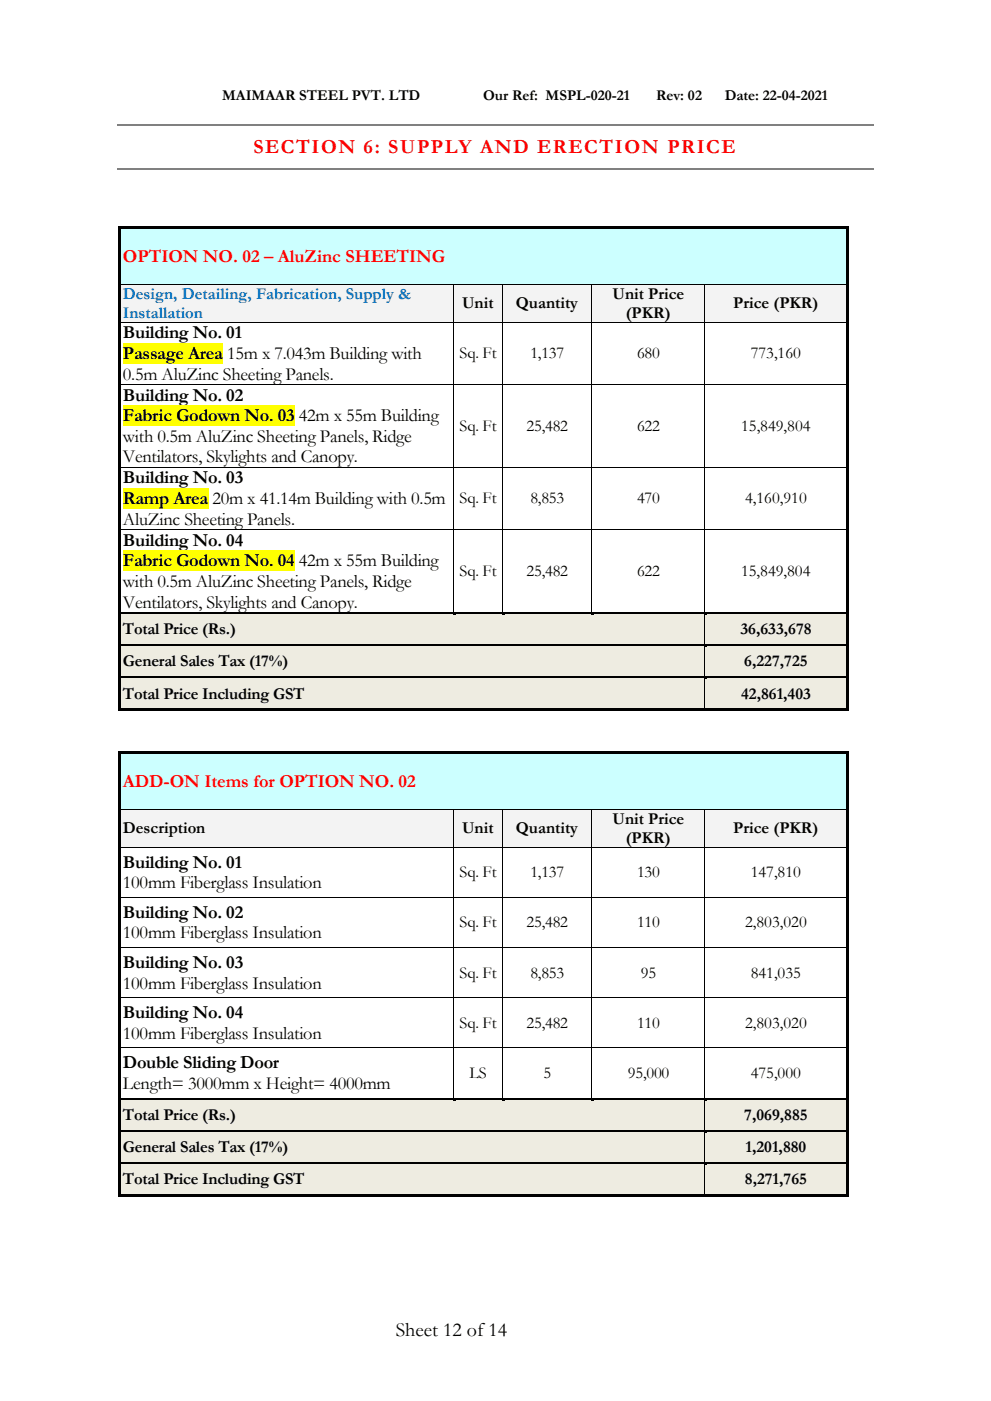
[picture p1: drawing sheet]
<svg xmlns="http://www.w3.org/2000/svg" width="210mm" height="297mm" viewBox="0 0 210 297" stroke-linecap="round" stroke-linejoin="round" font-family="sans-serif">
<defs><g id="words">
<text font-size="4.2" fill="#f00" x="53.7" y="32.4">SECTION 6: SUPPLY AND ERECTION PRICE</text>
<text font-size="4.2" x="83.9" y="283.2">Sheet 12 of14</text>
<g font-size="3.9" fill="#f00">
<text x="26" y="55.6">OPTION NO. 02 – AluZinc SHEETING</text>
<text x="26" y="166.8">ADD-ON Items for OPTION NO. 02</text>
</g>
<g font-size="3.9">
<text x="26" y="71.7">Building No. 01</text>
<text x="26" y="76.1">Passage Area</text>
<text x="48.1" y="76.1">15m x 7.043m Building with</text>
<text x="26" y="80.4">0.5m AluZinc Sheeting Panels.</text>
<text x="26" y="84.9">Building No. 02</text>
<text x="26" y="89.3">Fabric Godown No. 03</text>
<text x="63.3" y="89.3">42m x 55m Building</text>
<text x="26" y="93.6">with 0.5m AluZinc Sheeting Panels, Ridge</text>
<text x="26" y="98">Ventilators, Skylights and Canopy.</text>
<text x="26" y="102.5">Building No. 03</text>
<text x="26" y="106.8">Ramp Area</text>
<text x="45" y="106.8">20m x 41.14m Building with 0.5m</text>
<text x="26" y="111.2">AluZinc Sheeting Panels.</text>
<text x="26" y="115.7">Building No. 04</text>
<text x="26" y="120">Fabric Godown No. 04</text>
<text x="26" y="124.4">with 0.5m AluZinc Sheeting Panels, Ridge</text>
<text x="63.3" y="120">42m x 55m Building</text>
<text x="26" y="128.8">Ventilators, Skylights and Canopy.</text>
<text x="26" y="183.9">Building No. 01</text>
<text x="26" y="188.2">100mm Fiberglass Insulation</text>
<text x="26" y="194.5">Building No. 02</text>
<text x="26" y="198.9">100mm Fiberglass Insulation</text>
<text x="26" y="205.1">Building No. 03</text>
<text x="26" y="209.5">100mm Fiberglass Insulation</text>
<text x="26" y="215.8">Building No. 04</text>
<text x="26" y="220.2">100mm Fiberglass Insulation</text>
<text x="26" y="226.4">Double Sliding Door</text>
<text x="26" y="230.8">Length= 3000mm x Height= 4000mm</text>
</g>
<g font-size="3.5" fill="#0070c0">
<text x="26" y="63.4">Design, Detailing, Fabrication, Supply &amp;</text>
<text x="26" y="67.3">Installation</text>
</g>
<g font-size="3.5">
<text x="97.9" y="65.3">Unit</text>
<text x="109.3" y="65.3">Quantity</text>
<text x="129.8" y="63.4">Unit Price</text>
<text x="155.4" y="65.3">Price (PKR)</text>
<text x="132.7" y="67.3">(PKR)</text>
<text x="97.4" y="76">Sq. Ft</text>
<text x="112.4" y="76">1,137</text>
<text x="135" y="76">680</text>
<text x="159.1" y="76">773,160</text>
<text x="97.4" y="91.3">Sq. Ft</text>
<text x="111.6" y="91.3">25,482</text>
<text x="135" y="91.3">622</text>
<text x="157.1" y="91.3">15,849,804</text>
<text x="97.4" y="106.7">Sq. Ft</text>
<text x="112.4" y="106.7">8,853</text>
<text x="135" y="106.7">470</text>
<text x="157.9" y="106.7">4,160,910</text>
<text x="97.4" y="122.1">Sq. Ft</text>
<text x="111.6" y="122.1">25,482</text>
<text x="135" y="122.1">622</text>
<text x="157.1" y="122.1">15,849,804</text>
<text x="26" y="134.5">Total Price (Rs.)</text>
<text x="157" y="134.5">36,633,678</text>
<text x="26" y="141.2">General Sales Tax (17%)</text>
<text x="157.8" y="141.2">6,227,725</text>
<text x="26" y="148.1">Total Price Including GST</text>
<text x="157.1" y="148.1">42,861,403</text>
<text x="26" y="176.6">Description</text>
<text x="97.9" y="176.6">Unit</text>
<text x="109.3" y="176.6">Quantity</text>
<text x="129.8" y="174.6">Unit Price</text>
<text x="132.7" y="178.6">(PKR)</text>
<text x="155.4" y="176.6">Price (PKR)</text>
<text x="97.4" y="185.9">Sq. Ft</text>
<text x="112.4" y="185.9">1,137</text>
<text x="135" y="185.9">130</text>
<text x="159.1" y="185.9">147,810</text>
<text x="97.4" y="196.5">Sq. Ft</text>
<text x="111.6" y="196.5">25,482</text>
<text x="135" y="196.5">110</text>
<text x="157.9" y="196.5">2,803,020</text>
<text x="97.4" y="207.2">Sq. Ft</text>
<text x="112.4" y="207.2">8,853</text>
<text x="135.8" y="207.2">95</text>
<text x="159.1" y="207.2">841,035</text>
<text x="97.4" y="217.8">Sq. Ft</text>
<text x="111.6" y="217.8">25,482</text>
<text x="135" y="217.8">110</text>
<text x="157.9" y="217.8">2,803,020</text>
<text x="99.5" y="228.5">LS</text>
<text x="115.2" y="228.5">5</text>
<text x="133.1" y="228.5">95,000</text>
<text x="159.1" y="228.5">475,000</text>
<text x="26" y="237.4">Total Price (Rs.)</text>
<text x="157.8" y="237.4">7,069,885</text>
<text x="26" y="244.2">General Sales Tax (17%)</text>
<text x="158" y="244.2">1,201,880</text>
<text x="26" y="251">Total Price Including GST</text>
<text x="157.9" y="251">8,271,765</text>
</g>
<g font-size="3.2">
<text x="47.1" y="21.3">MAIMAAR STEEL PVT. LTD</text>
<text x="102.4" y="21.3">Our Ref: MSPL-020-21</text>
<text x="139.1" y="21.3">Rev: 02</text>
<text x="153.6" y="21.3">Date: 22-04-2021</text>
</g>
</g></defs>
<path d="M24.9 26.5h160.3M24.9 35.7h160.3" fill="none" stroke="#808080" stroke-width=".25"/>
<path d="M25.7 48.6h153.6v3.6h-153.6z" fill-rule="evenodd" fill="#cff"/>
<path d="M25.9 52.2v4.4M179.1 52.2v4.4" fill="none" stroke="#cff" stroke-width=".38"/>
<g fill="#cff">
<path d="M25.7 56.6h153.6v3.6h-153.6z" fill-rule="evenodd"/>
<path d="M26 52.2h152.9v4.4h-152.9z" fill-rule="evenodd"/>
</g>
<g fill="#000">
<path d="M25.2 48.1h.5v.5h-.5z" fill-rule="evenodd"/>
<path d="M25.2 48.1h.5v.5h-.5z" fill-rule="evenodd"/>
<path d="M25.7 48.1h153.6v.5h-153.6z" fill-rule="evenodd"/>
<path d="M179.3 48.1h.5v.5h-.5z" fill-rule="evenodd"/>
<path d="M179.3 48.1h.5v.5h-.5z" fill-rule="evenodd"/>
<path d="M25.2 48.6h.5v11.6h-.5z" fill-rule="evenodd"/>
<path d="M179.3 48.6h.5v11.6h-.5z" fill-rule="evenodd"/>
</g>
<path d="M25.7 48.6h153.6" fill="none" stroke="#cff" stroke-width=".21"/>
<path d="M25.9 60.4v7.9" fill="none" stroke="#f3f3f3" stroke-width=".38"/>
<g fill="#f3f3f3">
<path d="M95.5 60.4h.6v7.9h-.6z" fill-rule="evenodd"/>
<path d="M26 60.4h69.5v3.9h-69.5z" fill-rule="evenodd"/>
<path d="M26 64.3h69.5v4h-69.5z" fill-rule="evenodd"/>
<path d="M96.2 60.4h10.3v1.9h-10.3z" fill-rule="evenodd"/>
<path d="M96.2 62.3h.5v4h-.5z" fill-rule="evenodd"/>
<path d="M105.9 62.3h.6v4h-.6z" fill-rule="evenodd"/>
<path d="M96.2 66.3h10.3v2h-10.3z" fill-rule="evenodd"/>
<path d="M96.7 62.3h9.2v4h-9.2z" fill-rule="evenodd"/>
<path d="M106.6 60.4h18.8v1.9h-18.8z" fill-rule="evenodd"/>
<path d="M106.6 62.3h.6v4h-.6z" fill-rule="evenodd"/>
<path d="M124.8 62.3h.6v4h-.6z" fill-rule="evenodd"/>
<path d="M106.6 66.3h18.8v2h-18.8z" fill-rule="evenodd"/>
<path d="M107.2 62.3h17.6v4h-17.6z" fill-rule="evenodd"/>
<path d="M125.5 60.4h.6v7.9h-.6z" fill-rule="evenodd"/>
<path d="M148.8 60.4h.6v7.9h-.6z" fill-rule="evenodd"/>
<path d="M126.1 60.4h22.7v3.9h-22.7z" fill-rule="evenodd"/>
<path d="M126.1 64.3h22.7v4h-22.7z" fill-rule="evenodd"/>
<path d="M149.5 60.4h29.8v1.9h-29.8z" fill-rule="evenodd"/>
<path d="M149.5 62.3h.6v4h-.6z" fill-rule="evenodd"/>
</g>
<path d="M179.1 62.3v4" fill="none" stroke="#f3f3f3" stroke-width=".38"/>
<g fill="#f3f3f3">
<path d="M149.5 66.3h29.8v2h-29.8z" fill-rule="evenodd"/>
<path d="M150.1 62.3h28.8v4h-28.8z" fill-rule="evenodd"/>
</g>
<g fill="#000">
<path d="M25.2 60.2l.5 .1z" fill-rule="evenodd"/>
<path d="M25.2 60.3h.5v8h-.5z" fill-rule="evenodd"/>
<path d="M96.1 60.2l.1 .1z" fill-rule="evenodd"/>
<path d="M106.5 60.2l.1 .1z" fill-rule="evenodd"/>
<path d="M125.4 60.2l.1 .1z" fill-rule="evenodd"/>
<path d="M149.4 60.2l.1 .1z" fill-rule="evenodd"/>
<path d="M179.3 60.2l.5 .1z" fill-rule="evenodd"/>
<path d="M179.3 60.3h.5v8h-.5z" fill-rule="evenodd"/>
</g>
<path d="M25.7 60.3h70.4M96.1 60.3v8M96.2 60.3h10.3M106.5 60.3v8M106.6 60.3h18.8M125.5 60.3v8M125.5 60.3h23.9M149.4 60.3v8M149.5 60.3h29.8" fill="none" stroke="#000" stroke-width=".21"/>
<path d="M26 72.7h21.2v4.4h-21.2z" fill-rule="evenodd" fill="#ff0"/>
<g fill="#000">
<path d="M25.2 68.3l.5 .1z" fill-rule="evenodd"/>
<path d="M96.1 68.3l.1 .1z" fill-rule="evenodd"/>
<path d="M106.5 68.3l.1 .1z" fill-rule="evenodd"/>
<path d="M125.4 68.3l.1 .1z" fill-rule="evenodd"/>
<path d="M149.4 68.3l.1 .1z" fill-rule="evenodd"/>
<path d="M179.3 68.3l.5 .1z" fill-rule="evenodd"/>
<path d="M25.2 68.4h.5v13.1h-.5z" fill-rule="evenodd"/>
<path d="M179.3 68.4h.5v13.1h-.5z" fill-rule="evenodd"/>
</g>
<path d="M25.7 68.3h70.4M96.1 68.4v13.1M96.2 68.3h10.3M106.5 68.4v13.1M106.6 68.3h18.8M149.4 68.3h-23.9v13.2M179.3 68.3h-29.8l-.1 13.2" fill="none" stroke="#000" stroke-width=".21"/>
<path d="M26 85.9h36.4v4.4h-36.4z" fill-rule="evenodd" fill="#ff0"/>
<g fill="#000">
<path d="M25.2 81.5l.5 .1z" fill-rule="evenodd"/>
<path d="M25.2 81.6h.5v17.4h-.5z" fill-rule="evenodd"/>
<path d="M96.1 81.5l.1 .1z" fill-rule="evenodd"/>
<path d="M106.5 81.5l.1 .1z" fill-rule="evenodd"/>
<path d="M125.4 81.5l.1 .1z" fill-rule="evenodd"/>
<path d="M149.4 81.5l.1 .1z" fill-rule="evenodd"/>
<path d="M179.3 81.5l.5 .1z" fill-rule="evenodd"/>
<path d="M179.3 81.6h.5v17.4h-.5z" fill-rule="evenodd"/>
</g>
<path d="M25.7 81.5h70.4M96.1 81.6v17.4M96.2 81.5h10.3M106.5 81.6v17.4M106.6 81.5h18.8M125.5 81.6v17.4M125.5 81.5h23.9M149.4 81.6v17.4M149.5 81.5h29.8" fill="none" stroke="#000" stroke-width=".21"/>
<path d="M26 103.5h18.1v4.3h-18.1z" fill-rule="evenodd" fill="#ff0"/>
<g fill="#000">
<path d="M25.2 99l.5 .1z" fill-rule="evenodd"/>
<path d="M96.1 99l.1 .1z" fill-rule="evenodd"/>
<path d="M106.5 99l.1 .1z" fill-rule="evenodd"/>
<path d="M125.4 99l.1 .1z" fill-rule="evenodd"/>
<path d="M149.4 99l.1 .1z" fill-rule="evenodd"/>
<path d="M179.3 99l.5 .1z" fill-rule="evenodd"/>
<path d="M25.2 99.1h.5v13.1h-.5z" fill-rule="evenodd"/>
<path d="M179.3 99.1h.5v13.1h-.5z" fill-rule="evenodd"/>
</g>
<path d="M25.7 99.1h70.4M96.1 99.1v13.1M96.2 99.1h10.3M106.5 99.1v13.1M106.6 99.1h18.8M149.4 99.1h-23.9v13.1M179.3 99.1h-29.8l-.1 13.1" fill="none" stroke="#000" stroke-width=".21"/>
<path d="M26 116.7h36.4v4.3h-36.4z" fill-rule="evenodd" fill="#ff0"/>
<g fill="#000">
<path d="M25.2 112.2l.5 .1z" fill-rule="evenodd"/>
<path d="M96.1 112.2l.1 .1z" fill-rule="evenodd"/>
<path d="M106.5 112.2l.1 .1z" fill-rule="evenodd"/>
<path d="M125.4 112.2l.1 .1z" fill-rule="evenodd"/>
<path d="M149.4 112.2l.1 .1z" fill-rule="evenodd"/>
<path d="M179.3 112.2l.5 .1z" fill-rule="evenodd"/>
<path d="M25.2 112.3h.5v17.5h-.5z" fill-rule="evenodd"/>
<path d="M179.3 112.3h.5v17.5h-.5z" fill-rule="evenodd"/>
</g>
<path d="M25.7 112.3h70.4M96.1 112.3v17.5M96.2 112.3h10.3M106.5 112.3v17.5M106.6 112.3h18.8M125.5 112.3v17.5M125.5 112.3h23.9M149.4 112.3v17.5M149.5 112.3h29.8" fill="none" stroke="#000" stroke-width=".21"/>
<path d="M25.7 130.3h123.7v1.2h-123.7z" fill-rule="evenodd" fill="#eeece1"/>
<path d="M25.9 131.5v3.9" fill="none" stroke="#eeece1" stroke-width=".38"/>
<g fill="#eeece1">
<path d="M148.8 131.5h.6v3.9h-.6z" fill-rule="evenodd"/>
<path d="M25.7 135.4h123.7v1.2h-123.7z" fill-rule="evenodd"/>
<path d="M26 131.5h122.8v3.9h-122.8z" fill-rule="evenodd"/>
<path d="M149.5 130.3h29.8v1.2h-29.8z" fill-rule="evenodd"/>
<path d="M149.5 131.5h.6v3.9h-.6z" fill-rule="evenodd"/>
</g>
<path d="M179.1 131.5v3.9" fill="none" stroke="#eeece1" stroke-width=".38"/>
<g fill="#eeece1">
<path d="M149.5 135.4h29.8v1.2h-29.8z" fill-rule="evenodd"/>
<path d="M150.1 131.5h28.8v3.9h-28.8z" fill-rule="evenodd"/>
</g>
<g fill="#000">
<path d="M25.2 129.8h.5v.5h-.5z" fill-rule="evenodd"/>
<path d="M25.7 129.8h70.4v.5h-70.4z" fill-rule="evenodd"/>
</g>
<path d="M25.7 130.3h70.4" fill="none" stroke="#eeece1" stroke-width=".21"/>
<path d="M96.1 130.3h.5z" fill-rule="evenodd" fill="#eeece1"/>
<g fill="#000">
<path d="M96.1 129.8h.5v.5h-.5z" fill-rule="evenodd"/>
<path d="M96.6 129.8h9.9v.5h-9.9z" fill-rule="evenodd"/>
</g>
<path d="M96.6 130.3h9.9" fill="none" stroke="#eeece1" stroke-width=".21"/>
<path d="M106.5 130.3h.5z" fill-rule="evenodd" fill="#eeece1"/>
<g fill="#000">
<path d="M106.5 129.8h.5v.5h-.5z" fill-rule="evenodd"/>
<path d="M107 129.8h18.4v.5h-18.4z" fill-rule="evenodd"/>
</g>
<path d="M107 130.3h18.4" fill="none" stroke="#eeece1" stroke-width=".21"/>
<path d="M125.4 130.3h.5z" fill-rule="evenodd" fill="#eeece1"/>
<g fill="#000">
<path d="M125.4 129.8h.5v.5h-.5z" fill-rule="evenodd"/>
<path d="M125.9 129.8h23.5v.5h-23.5z" fill-rule="evenodd"/>
</g>
<path d="M125.9 130.3h23.5" fill="none" stroke="#eeece1" stroke-width=".21"/>
<path d="M149.5 130.3h.4z" fill-rule="evenodd" fill="#eeece1"/>
<g fill="#000">
<path d="M25.2 130.3h.5v6.3h-.5z" fill-rule="evenodd"/>
<path d="M149.4 129.8h.5v.5h-.5z" fill-rule="evenodd"/>
<path d="M149.9 129.8h29.4v.5h-29.4z" fill-rule="evenodd"/>
<path d="M179.3 129.8h.5v.5h-.5z" fill-rule="evenodd"/>
<path d="M179.3 130.3h.5v6.3h-.5z" fill-rule="evenodd"/>
</g>
<path d="M149.9 130.3h29.4" fill="none" stroke="#eeece1" stroke-width=".21"/>
<path d="M149.4 130.3v6.3" fill="none" stroke="#000" stroke-width=".21"/>
<path d="M25.7 137.1h123.7v1.1h-123.7z" fill-rule="evenodd" fill="#eeece1"/>
<path d="M25.9 138.2v4" fill="none" stroke="#eeece1" stroke-width=".38"/>
<g fill="#eeece1">
<path d="M148.8 138.2h.6v4h-.6z" fill-rule="evenodd"/>
<path d="M25.7 142.2h123.7v1.2h-123.7z" fill-rule="evenodd"/>
<path d="M26 138.2h122.8v4h-122.8z" fill-rule="evenodd"/>
<path d="M149.5 137.1h29.8v1.1h-29.8z" fill-rule="evenodd"/>
<path d="M149.5 138.2h.6v4h-.6z" fill-rule="evenodd"/>
</g>
<path d="M179.1 138.2v4" fill="none" stroke="#eeece1" stroke-width=".38"/>
<g fill="#eeece1">
<path d="M149.5 142.2h29.8v1.2h-29.8z" fill-rule="evenodd"/>
<path d="M150.1 138.2h28.8v4h-28.8z" fill-rule="evenodd"/>
</g>
<g fill="#000">
<path d="M25.2 136.6h.5v.5h-.5z" fill-rule="evenodd"/>
<path d="M25.7 136.6h123.7v.5h-123.7z" fill-rule="evenodd"/>
</g>
<path d="M25.7 137.1h123.7" fill="none" stroke="#eeece1" stroke-width=".21"/>
<path d="M149.5 137.1h.4z" fill-rule="evenodd" fill="#eeece1"/>
<g fill="#000">
<path d="M149.4 136.6h.5v.5h-.5z" fill-rule="evenodd"/>
<path d="M149.9 136.6h29.4v.5h-29.4z" fill-rule="evenodd"/>
<path d="M179.3 136.6h.5v.5h-.5z" fill-rule="evenodd"/>
<path d="M25.2 137.1h.5v6.3h-.5z" fill-rule="evenodd"/>
<path d="M179.3 137.1h.5v6.3h-.5z" fill-rule="evenodd"/>
</g>
<path d="M149.9 137.1h29.4" fill="none" stroke="#eeece1" stroke-width=".21"/>
<path d="M149.4 137.1v6.3" fill="none" stroke="#000" stroke-width=".21"/>
<path d="M25.7 143.9h123.7v1.2h-123.7z" fill-rule="evenodd" fill="#eeece1"/>
<path d="M25.9 145.1v3.9" fill="none" stroke="#eeece1" stroke-width=".38"/>
<g fill="#eeece1">
<path d="M148.8 145.1h.6v3.9h-.6z" fill-rule="evenodd"/>
<path d="M25.7 149h123.7v1.1h-123.7z" fill-rule="evenodd"/>
<path d="M26 145.1h122.8v3.9h-122.8z" fill-rule="evenodd"/>
<path d="M149.5 143.9h29.8v1.2h-29.8z" fill-rule="evenodd"/>
<path d="M149.5 145.1h.6v3.9h-.6z" fill-rule="evenodd"/>
</g>
<path d="M179.1 145.1v3.9" fill="none" stroke="#eeece1" stroke-width=".38"/>
<g fill="#eeece1">
<path d="M149.5 149h29.8v1.1h-29.8z" fill-rule="evenodd"/>
<path d="M150.1 145.1h28.8v3.9h-28.8z" fill-rule="evenodd"/>
</g>
<g fill="#000">
<path d="M25.2 143.4h.5v.5h-.5z" fill-rule="evenodd"/>
<path d="M25.7 143.4h123.7v.5h-123.7z" fill-rule="evenodd"/>
</g>
<path d="M25.7 143.9h123.7" fill="none" stroke="#eeece1" stroke-width=".21"/>
<path d="M149.5 143.9h.4z" fill-rule="evenodd" fill="#eeece1"/>
<g fill="#000">
<path d="M25.2 143.9h.5v6.2h-.5z" fill-rule="evenodd"/>
<path d="M25.2 150.1h.5v.5h-.5z" fill-rule="evenodd"/>
<path d="M25.2 150.1h.5v.5h-.5z" fill-rule="evenodd"/>
<path d="M25.7 150.1h123.7v.5h-123.7z" fill-rule="evenodd"/>
<path d="M149.4 143.4h.5v.5h-.5z" fill-rule="evenodd"/>
<path d="M149.4 150.1h.5v.5h-.5z" fill-rule="evenodd"/>
<path d="M149.9 143.4h29.4v.5h-29.4z" fill-rule="evenodd"/>
<path d="M149.9 150.1h29.4v.5h-29.4z" fill-rule="evenodd"/>
<path d="M179.3 143.4h.5v.5h-.5z" fill-rule="evenodd"/>
<path d="M179.3 143.9h.5v6.2h-.5z" fill-rule="evenodd"/>
<path d="M179.3 150.1h.5v.5h-.5z" fill-rule="evenodd"/>
<path d="M179.3 150.1h.5v.5h-.5z" fill-rule="evenodd"/>
</g>
<path d="M149.9 143.9h29.4" fill="none" stroke="#eeece1" stroke-width=".21"/>
<path d="M149.4 143.9v6.2" fill="none" stroke="#000" stroke-width=".21"/>
<path d="M25.7 159.8h153.6v3.7h-153.6z" fill-rule="evenodd" fill="#cff"/>
<path d="M25.9 163.5v4.3M179.1 163.5v4.3" fill="none" stroke="#cff" stroke-width=".38"/>
<g fill="#cff">
<path d="M25.7 167.8h153.6v3.7h-153.6z" fill-rule="evenodd"/>
<path d="M26 163.5h152.9v4.3h-152.9z" fill-rule="evenodd"/>
</g>
<g fill="#000">
<path d="M25.2 159.3h.5v.5h-.5z" fill-rule="evenodd"/>
<path d="M25.2 159.3h.5v.5h-.5z" fill-rule="evenodd"/>
<path d="M25.7 159.3h153.6v.5h-153.6z" fill-rule="evenodd"/>
<path d="M179.3 159.3h.5v.5h-.5z" fill-rule="evenodd"/>
<path d="M179.3 159.3h.5v.5h-.5z" fill-rule="evenodd"/>
<path d="M25.2 159.8h.5v11.7h-.5z" fill-rule="evenodd"/>
<path d="M179.3 159.8h.5v11.7h-.5z" fill-rule="evenodd"/>
</g>
<path d="M25.7 159.8h153.6" fill="none" stroke="#cff" stroke-width=".21"/>
<path d="M25.7 171.6h70.4v2h-70.4z" fill-rule="evenodd" fill="#f3f3f3"/>
<path d="M25.9 173.6v3.9" fill="none" stroke="#f3f3f3" stroke-width=".38"/>
<g fill="#f3f3f3">
<path d="M95.5 173.6h.6v3.9h-.6z" fill-rule="evenodd"/>
<path d="M25.7 177.5h70.4v2h-70.4z" fill-rule="evenodd"/>
<path d="M26 173.6h69.5v3.9h-69.5z" fill-rule="evenodd"/>
<path d="M96.2 171.6h10.3v2h-10.3z" fill-rule="evenodd"/>
<path d="M96.2 173.6h.5v3.9h-.5z" fill-rule="evenodd"/>
<path d="M105.9 173.6h.6v3.9h-.6z" fill-rule="evenodd"/>
<path d="M96.2 177.5h10.3v2h-10.3z" fill-rule="evenodd"/>
<path d="M96.7 173.6h9.2v3.9h-9.2z" fill-rule="evenodd"/>
<path d="M106.6 171.6h18.8v2h-18.8z" fill-rule="evenodd"/>
<path d="M106.6 173.6h.6v3.9h-.6z" fill-rule="evenodd"/>
<path d="M124.8 173.6h.6v3.9h-.6z" fill-rule="evenodd"/>
<path d="M106.6 177.5h18.8v2h-18.8z" fill-rule="evenodd"/>
<path d="M107.2 173.6h17.6v3.9h-17.6z" fill-rule="evenodd"/>
<path d="M125.5 171.6h.6v7.9h-.6z" fill-rule="evenodd"/>
<path d="M148.8 171.6h.6v7.9h-.6z" fill-rule="evenodd"/>
<path d="M126.1 171.6h22.7v4h-22.7z" fill-rule="evenodd"/>
<path d="M126.1 175.6h22.7v3.9h-22.7z" fill-rule="evenodd"/>
<path d="M149.5 171.6h29.8v2h-29.8z" fill-rule="evenodd"/>
<path d="M149.5 173.6h.6v3.9h-.6z" fill-rule="evenodd"/>
</g>
<path d="M179.1 173.6v3.9" fill="none" stroke="#f3f3f3" stroke-width=".38"/>
<g fill="#f3f3f3">
<path d="M149.5 177.5h29.8v2h-29.8z" fill-rule="evenodd"/>
<path d="M150.1 173.6h28.8v3.9h-28.8z" fill-rule="evenodd"/>
</g>
<g fill="#000">
<path d="M25.2 171.5l.5 .1z" fill-rule="evenodd"/>
<path d="M25.2 171.6h.5v7.9h-.5z" fill-rule="evenodd"/>
<path d="M25.2 179.5l.5 .1z" fill-rule="evenodd"/>
<path d="M96.1 171.5l.1 .1z" fill-rule="evenodd"/>
<path d="M96.1 179.5l.1 .1z" fill-rule="evenodd"/>
<path d="M106.5 171.5l.1 .1z" fill-rule="evenodd"/>
<path d="M106.5 179.5l.1 .1z" fill-rule="evenodd"/>
<path d="M125.4 171.5l.1 .1z" fill-rule="evenodd"/>
<path d="M125.4 179.5l.1 .1z" fill-rule="evenodd"/>
<path d="M149.4 171.5l.1 .1z" fill-rule="evenodd"/>
<path d="M149.4 179.5l.1 .1z" fill-rule="evenodd"/>
<path d="M179.3 171.5l.5 .1z" fill-rule="evenodd"/>
<path d="M179.3 171.6h.5v7.9h-.5z" fill-rule="evenodd"/>
<path d="M179.3 179.5l.5 .1z" fill-rule="evenodd"/>
<path d="M25.2 179.6h.5v10.6h-.5z" fill-rule="evenodd"/>
<path d="M25.2 190.2l.5 .1z" fill-rule="evenodd"/>
<path d="M96.1 190.2l.1 .1z" fill-rule="evenodd"/>
<path d="M106.5 190.2l.1 .1z" fill-rule="evenodd"/>
<path d="M125.4 190.2l.1 .1z" fill-rule="evenodd"/>
<path d="M149.4 190.2l.1 .1z" fill-rule="evenodd"/>
<path d="M179.3 179.6h.5v10.6h-.5z" fill-rule="evenodd"/>
<path d="M179.3 190.2l.5 .1z" fill-rule="evenodd"/>
<path d="M25.2 190.3h.5v10.5h-.5z" fill-rule="evenodd"/>
<path d="M25.2 200.8l.5 .1z" fill-rule="evenodd"/>
<path d="M25.2 200.9h.5v10.5h-.5z" fill-rule="evenodd"/>
<path d="M25.2 211.4l.5 .1z" fill-rule="evenodd"/>
<path d="M96.1 200.8l.1 .1z" fill-rule="evenodd"/>
<path d="M96.1 211.4l.1 .1z" fill-rule="evenodd"/>
<path d="M106.5 200.8l.1 .1z" fill-rule="evenodd"/>
<path d="M106.5 211.4l.1 .1z" fill-rule="evenodd"/>
<path d="M125.4 200.8l.1 .1z" fill-rule="evenodd"/>
<path d="M125.4 211.4l.1 .1z" fill-rule="evenodd"/>
<path d="M149.4 200.8l.1 .1z" fill-rule="evenodd"/>
<path d="M149.4 211.4l.1 .1z" fill-rule="evenodd"/>
<path d="M179.3 190.3h.5v10.5h-.5z" fill-rule="evenodd"/>
<path d="M179.3 200.8l.5 .1z" fill-rule="evenodd"/>
<path d="M179.3 200.9h.5v10.5h-.5z" fill-rule="evenodd"/>
<path d="M179.3 211.4l.5 .1z" fill-rule="evenodd"/>
<path d="M25.2 211.5h.5v10.6h-.5z" fill-rule="evenodd"/>
<path d="M25.2 222.1h.5z" fill-rule="evenodd"/>
<path d="M25.2 222.1h.5v10.6h-.5z" fill-rule="evenodd"/>
<path d="M96.1 222.1h.1z" fill-rule="evenodd"/>
<path d="M106.5 222.1h.1z" fill-rule="evenodd"/>
<path d="M125.4 222.1h.1z" fill-rule="evenodd"/>
<path d="M149.4 222.1h.1z" fill-rule="evenodd"/>
<path d="M179.3 211.5h.5v10.6h-.5z" fill-rule="evenodd"/>
<path d="M179.3 222.1h.5z" fill-rule="evenodd"/>
<path d="M179.3 222.1h.5v10.6h-.5z" fill-rule="evenodd"/>
</g>
<g fill="none" stroke="#000" stroke-width=".21">
<path d="M25.7 171.6h70.4M25.7 179.6h70.4M96.1 171.6v7.9M96.1 179.6v10.6M96.2 171.6h10.3M96.2 179.6h10.3M106.5 171.6v7.9M106.5 179.6v10.6M106.6 171.6h18.8M106.6 179.6h18.8M125.5 171.6v7.9l23.9 .1M125.5 179.6v10.6"/>
<path d="M125.5 171.6h23.9M149.4 171.6v7.9l29.9 .1M149.4 179.6v10.6M149.5 171.6h29.8M25.7 190.2h70.4M96.1 190.3v10.5M96.2 190.2h10.3M106.5 190.3v10.5M106.6 190.2h18.8M125.5 190.3v10.5l23.9 .1M125.5 190.2h23.9M149.4 190.3v10.5l29.9 .1"/>
<path d="M149.5 190.2h29.8M25.7 200.9h70.4M25.7 211.5h70.4M96.1 200.9v10.5M96.1 211.5v10.6M96.2 200.9h10.3M96.2 211.5h10.3M106.5 200.9v10.5M106.5 211.5v10.6M106.6 200.9h18.8M106.6 211.5h18.8M125.5 200.9v10.5"/>
<path d="M125.5 211.5v10.6h23.9M125.5 211.5h23.9M149.4 200.9v10.5M149.4 211.5v10.6h29.9M149.5 211.5h29.8M25.7 222.1h70.4M96.1 222.1v10.6M96.2 222.1h10.3M106.5 222.1v10.6M106.6 222.1h18.8M125.5 222.1v10.6M149.4 222.1v10.6"/>
</g>
<path d="M25.7 233.2h123.7v1.2h-123.7z" fill-rule="evenodd" fill="#eeece1"/>
<path d="M25.9 234.4v4" fill="none" stroke="#eeece1" stroke-width=".38"/>
<g fill="#eeece1">
<path d="M148.8 234.4h.6v4h-.6z" fill-rule="evenodd"/>
<path d="M25.7 238.4h123.7v1.1h-123.7z" fill-rule="evenodd"/>
<path d="M26 234.4h122.8v4h-122.8z" fill-rule="evenodd"/>
<path d="M149.5 233.2h29.8v1.2h-29.8z" fill-rule="evenodd"/>
<path d="M149.5 234.4h.6v4h-.6z" fill-rule="evenodd"/>
</g>
<path d="M179.1 234.4v4" fill="none" stroke="#eeece1" stroke-width=".38"/>
<g fill="#eeece1">
<path d="M149.5 238.4h29.8v1.1h-29.8z" fill-rule="evenodd"/>
<path d="M150.1 234.4h28.8v4h-28.8z" fill-rule="evenodd"/>
</g>
<g fill="#000">
<path d="M25.2 232.7h.5v.6h-.5z" fill-rule="evenodd"/>
<path d="M25.7 232.7h70.4v.5h-70.4z" fill-rule="evenodd"/>
</g>
<path d="M25.7 233.3h70.4" fill="none" stroke="#eeece1" stroke-width=".21"/>
<path d="M96.1 233.2l.5 .1z" fill-rule="evenodd" fill="#eeece1"/>
<g fill="#000">
<path d="M96.1 232.7h.5v.5h-.5z" fill-rule="evenodd"/>
<path d="M96.6 232.7h9.9v.5h-9.9z" fill-rule="evenodd"/>
</g>
<path d="M96.6 233.3h9.9" fill="none" stroke="#eeece1" stroke-width=".21"/>
<path d="M106.5 233.2l.5 .1z" fill-rule="evenodd" fill="#eeece1"/>
<g fill="#000">
<path d="M106.5 232.7h.5v.5h-.5z" fill-rule="evenodd"/>
<path d="M107 232.7h18.4v.5h-18.4z" fill-rule="evenodd"/>
</g>
<path d="M107 233.3h18.4" fill="none" stroke="#eeece1" stroke-width=".21"/>
<path d="M125.4 233.2l.5 .1z" fill-rule="evenodd" fill="#eeece1"/>
<g fill="#000">
<path d="M125.4 232.7h.5v.5h-.5z" fill-rule="evenodd"/>
<path d="M125.9 232.7h23.5v.5h-23.5z" fill-rule="evenodd"/>
</g>
<path d="M125.9 233.3h23.5" fill="none" stroke="#eeece1" stroke-width=".21"/>
<path d="M149.5 233.2l.4 .1z" fill-rule="evenodd" fill="#eeece1"/>
<g fill="#000">
<path d="M25.2 233.3h.5v6.2h-.5z" fill-rule="evenodd"/>
<path d="M149.4 232.7h.5v.5h-.5z" fill-rule="evenodd"/>
<path d="M149.9 232.7h29.4v.5h-29.4z" fill-rule="evenodd"/>
<path d="M179.3 232.7h.5v.6h-.5z" fill-rule="evenodd"/>
<path d="M179.3 233.3h.5v6.2h-.5z" fill-rule="evenodd"/>
</g>
<path d="M149.9 233.3h29.4" fill="none" stroke="#eeece1" stroke-width=".21"/>
<path d="M149.4 233.3v6.2" fill="none" stroke="#000" stroke-width=".21"/>
<path d="M25.7 240.1h123.7v1.1h-123.7z" fill-rule="evenodd" fill="#eeece1"/>
<path d="M25.9 241.2v3.9" fill="none" stroke="#eeece1" stroke-width=".38"/>
<g fill="#eeece1">
<path d="M148.8 241.2h.6v3.9h-.6z" fill-rule="evenodd"/>
<path d="M25.7 245.1h123.7v1.2h-123.7z" fill-rule="evenodd"/>
<path d="M26 241.2h122.8v3.9h-122.8z" fill-rule="evenodd"/>
<path d="M149.5 240.1h29.8v1.1h-29.8z" fill-rule="evenodd"/>
<path d="M149.5 241.2h.6v3.9h-.6z" fill-rule="evenodd"/>
</g>
<path d="M179.1 241.2v3.9" fill="none" stroke="#eeece1" stroke-width=".38"/>
<g fill="#eeece1">
<path d="M149.5 245.1h29.8v1.2h-29.8z" fill-rule="evenodd"/>
<path d="M150.1 241.2h28.8v3.9h-28.8z" fill-rule="evenodd"/>
</g>
<g fill="#000">
<path d="M25.2 239.5h.5v.6h-.5z" fill-rule="evenodd"/>
<path d="M25.7 239.5h123.7v.5h-123.7z" fill-rule="evenodd"/>
</g>
<path d="M25.7 240h123.7" fill="none" stroke="#eeece1" stroke-width=".21"/>
<path d="M149.5 240l.4 .1z" fill-rule="evenodd" fill="#eeece1"/>
<g fill="#000">
<path d="M25.2 240.1h.5v6.2h-.5z" fill-rule="evenodd"/>
<path d="M149.4 239.5h.5v.5h-.5z" fill-rule="evenodd"/>
<path d="M149.9 239.5h29.4v.5h-29.4z" fill-rule="evenodd"/>
<path d="M179.3 239.5h.5v.6h-.5z" fill-rule="evenodd"/>
<path d="M179.3 240.1h.5v6.2h-.5z" fill-rule="evenodd"/>
</g>
<path d="M149.9 240h29.4" fill="none" stroke="#eeece1" stroke-width=".21"/>
<path d="M149.4 240.1v6.2" fill="none" stroke="#000" stroke-width=".21"/>
<path d="M25.7 246.8h123.7v1.2h-123.7z" fill-rule="evenodd" fill="#eeece1"/>
<path d="M25.9 248v4" fill="none" stroke="#eeece1" stroke-width=".38"/>
<g fill="#eeece1">
<path d="M148.8 248h.6v4h-.6z" fill-rule="evenodd"/>
<path d="M25.7 252h123.7v1.1h-123.7z" fill-rule="evenodd"/>
<path d="M26 248h122.8v4h-122.8z" fill-rule="evenodd"/>
<path d="M149.5 246.8h29.8v1.2h-29.8z" fill-rule="evenodd"/>
<path d="M149.5 248h.6v4h-.6z" fill-rule="evenodd"/>
</g>
<path d="M179.1 248v4" fill="none" stroke="#eeece1" stroke-width=".38"/>
<g fill="#eeece1">
<path d="M149.5 252h29.8v1.1h-29.8z" fill-rule="evenodd"/>
<path d="M150.1 248h28.8v4h-28.8z" fill-rule="evenodd"/>
</g>
<g fill="#000">
<path d="M25.2 246.3h.5v.5h-.5z" fill-rule="evenodd"/>
<path d="M25.7 246.3h123.7v.5h-123.7z" fill-rule="evenodd"/>
</g>
<path d="M25.7 246.8h123.7" fill="none" stroke="#eeece1" stroke-width=".21"/>
<path d="M149.5 246.8h.4z" fill-rule="evenodd" fill="#eeece1"/>
<g fill="#000">
<path d="M25.2 246.8h.5v6.3h-.5z" fill-rule="evenodd"/>
<path d="M25.2 253.1h.5v.5h-.5z" fill-rule="evenodd"/>
<path d="M25.2 253.1h.5v.5h-.5z" fill-rule="evenodd"/>
<path d="M25.7 253.1h123.7v.5h-123.7z" fill-rule="evenodd"/>
<path d="M149.4 246.3h.5v.5h-.5z" fill-rule="evenodd"/>
<path d="M149.4 253.1h.5v.5h-.5z" fill-rule="evenodd"/>
<path d="M149.9 246.3h29.4v.5h-29.4z" fill-rule="evenodd"/>
<path d="M149.9 253.1h29.4v.5h-29.4z" fill-rule="evenodd"/>
<path d="M179.3 246.3h.5v.5h-.5z" fill-rule="evenodd"/>
<path d="M179.3 246.8h.5v6.3h-.5z" fill-rule="evenodd"/>
<path d="M179.3 253.1h.5v.5h-.5z" fill-rule="evenodd"/>
<path d="M179.3 253.1h.5v.5h-.5z" fill-rule="evenodd"/>
</g>
<path d="M149.9 246.8h29.4" fill="none" stroke="#eeece1" stroke-width=".21"/>
<path d="M149.4 246.8v6.3" fill="none" stroke="#000" stroke-width=".21"/>
<use href="#words"/>
</svg>
